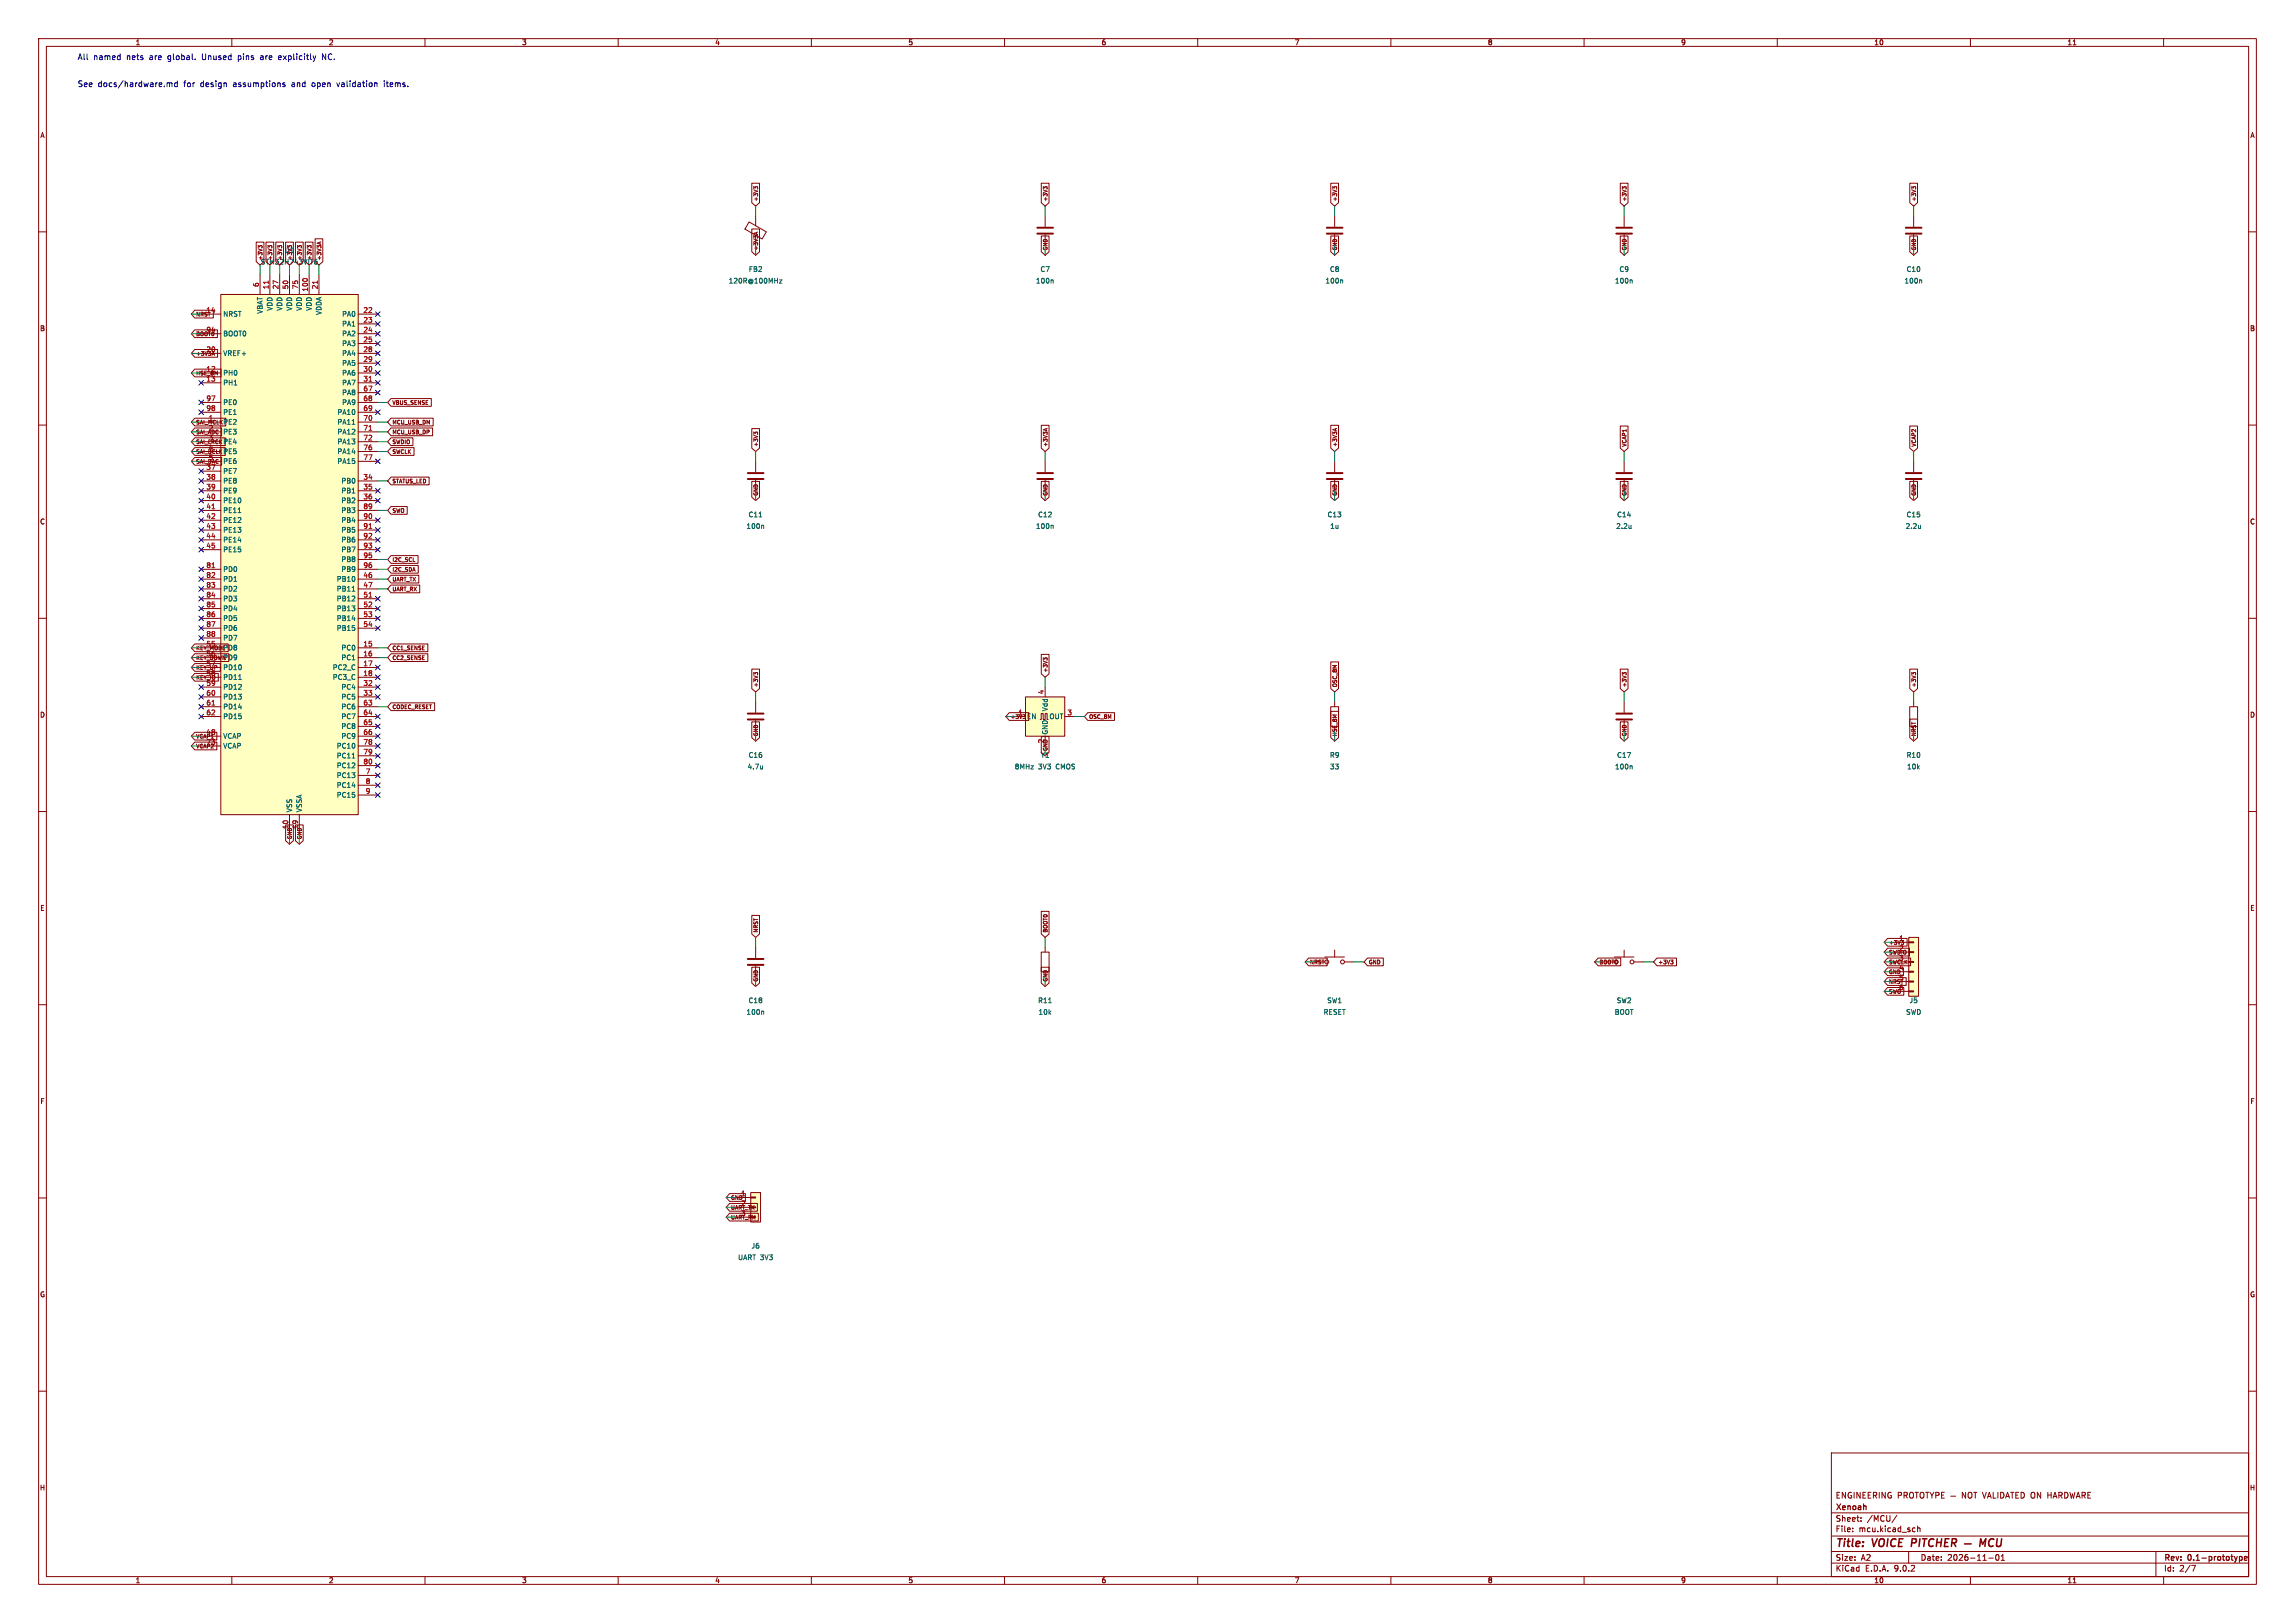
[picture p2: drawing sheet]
<svg xmlns="http://www.w3.org/2000/svg" width="594mm" height="420mm" viewBox="0 0 594 420" stroke-linecap="round" stroke-linejoin="round" font-family="sans-serif">
<defs><g id="words">
<g font-size="2.8" fill="#840000">
<text x="475" y="400.9">Title:</text>
<text x="484.7" y="400.9">VOICE</text>
<text x="495.6" y="400.9">PITCHER</text>
</g>
<g font-size="2.1" fill="#0000c2">
<text x="20" y="15.7">All</text>
<text x="24.2" y="15.7">named</text>
<text x="32.8" y="15.7">nets</text>
<text x="38.8" y="15.7">are</text>
<text x="43.7" y="15.7">global.</text>
<text x="52.7" y="15.7">Unused</text>
<text x="62.2" y="15.7">pins</text>
<text x="68.1" y="15.7">are</text>
<text x="73" y="15.7">explicitly</text>
<text x="84.4" y="15.7">NC.</text>
<text x="20" y="22.7">See</text>
<text x="25.3" y="22.7">docs/hardware.md</text>
<text x="47.6" y="22.7">for</text>
<text x="52" y="22.7">design</text>
<text x="60.6" y="22.7">assumptions</text>
<text x="75.9" y="22.7">and</text>
<text x="81.3" y="22.7">open</text>
<text x="88" y="22.7">validation</text>
<text x="100.3" y="22.7">items.</text>
</g>
<g font-size="2.1" fill="#840000">
<text x="475" y="394">Sheet:</text>
<text x="475" y="391.2">Xenoah</text>
<text x="483.2" y="394">/MCU/</text>
<text x="475" y="396.7">File:</text>
<text x="481.1" y="396.7">mcu.kicad_sch</text>
<text x="475" y="406.9">KiCad</text>
<text x="475" y="404.1">Size:</text>
<text x="481.7" y="404.1">A2</text>
<text x="482.7" y="406.9">E.D.A.</text>
<text x="490.3" y="406.9">9.0.2</text>
<text x="497" y="404.1">Date:</text>
<text x="504" y="404.1">2026-11-01</text>
<text x="560" y="404.3">Rev:</text>
<text x="560" y="406.9">Id:</text>
<text x="564.1" y="406.9">2/7</text>
<text x="566.4" y="404.3">0.1-prototype</text>
</g>
<g font-size="1.8" fill="#840000">
<text x="35" y="11.9">1</text>
<text x="85" y="11.9">2</text>
<text x="135" y="11.9">3</text>
<text x="185" y="11.9">4</text>
<text x="235" y="11.9">5</text>
<text x="285" y="11.9">6</text>
<text x="335" y="11.9">7</text>
<text x="385" y="11.9">8</text>
<text x="435" y="11.9">9</text>
<text x="485" y="11.9">10</text>
<text x="535" y="11.9">11</text>
<text x="10.3" y="35.9">A</text>
<text x="582.3" y="35.9">A</text>
<text x="73.6" y="65.6">U1</text>
<text x="53.3" y="81">14</text>
<text x="10.3" y="85.9">B</text>
<text x="53.3" y="86.1">94</text>
<text x="582.3" y="85.9">B</text>
<text x="53.3" y="91.2">20</text>
<text x="53.3" y="96.3">12</text>
<text x="53.3" y="98.8">13</text>
<text x="53.9" y="109">1</text>
<text x="53.9" y="111.5">2</text>
<text x="53.9" y="114">3</text>
<text x="53.9" y="116.6">4</text>
<text x="53.9" y="119.1">5</text>
<text x="53.3" y="121.7">37</text>
<text x="10.3" y="135.9">C</text>
<text x="582.3" y="135.9">C</text>
<text x="53.3" y="167.4">55</text>
<text x="53.3" y="169.9">56</text>
<text x="53.3" y="172.5">57</text>
<text x="57.7" y="168.5">PD8</text>
<text x="57.7" y="171">PD9</text>
<text x="53.3" y="175">58</text>
<text x="53.3" y="177.5">59</text>
<text x="10.3" y="185.9">D</text>
<text x="263.5" y="185.2">1</text>
<text x="582.3" y="185.9">D</text>
<text x="53.3" y="190.2">48</text>
<text x="265.7" y="186.3">EN</text>
<text x="53.3" y="192.8">73</text>
<text x="270.3" y="192.5" transform="rotate(-90 270.3 192.5)">2</text>
<text x="74.7" y="214.7" transform="rotate(-90 74.7 214.7)">10</text>
<text x="77.2" y="214.7" transform="rotate(-90 77.2 214.7)">19</text>
<text x="10.3" y="235.9">E</text>
<text x="582.3" y="235.9">E</text>
<text x="491.4" y="243.6">1</text>
<text x="491.4" y="246.1">2</text>
<text x="491.4" y="248.7">3</text>
<text x="491.4" y="251.2">4</text>
<text x="491.4" y="253.7">5</text>
<text x="491.4" y="256.3">6</text>
<text x="10.3" y="285.9">F</text>
<text x="582.3" y="285.9">F</text>
<text x="191.7" y="309.6">1</text>
<text x="191.7" y="312.2">2</text>
<text x="191.7" y="314.7">3</text>
<text x="10.3" y="335.9">G</text>
<text x="582.3" y="335.9">G</text>
<text x="10.2" y="385.9">H</text>
<text x="582.2" y="385.9">H</text>
<text x="35" y="409.9">1</text>
<text x="85" y="409.9">2</text>
<text x="135" y="409.9">3</text>
<text x="185" y="409.9">4</text>
<text x="235" y="409.9">5</text>
<text x="285" y="409.9">6</text>
<text x="335" y="409.9">7</text>
<text x="385" y="409.9">8</text>
<text x="435" y="409.9">9</text>
<text x="485" y="409.9">10</text>
<text x="535" y="409.9">11</text>
</g>
<g font-size="1.8" fill="#006464">
<text x="67.4" y="68.6">STM32H743VIT6</text>
<text x="193.7" y="70.6">FB2</text>
<text x="269.2" y="70.6">C7</text>
<text x="344.1" y="70.6">C8</text>
<text x="419" y="70.6">C9</text>
<text x="493.4" y="70.6">C10</text>
<text x="188.5" y="73.6">120R@100MHz</text>
<text x="268" y="73.6">100n</text>
<text x="342.9" y="73.6">100n</text>
<text x="417.9" y="73.6">100n</text>
<text x="492.8" y="73.6">100n</text>
<text x="57.7" y="82.1">NRST</text>
<text x="68.2" y="81.3" transform="rotate(-90 68.2 81.3)">VBAT</text>
<text x="70.7" y="80.5" transform="rotate(-90 70.7 80.5)">VDD</text>
<text x="73.3" y="80.5" transform="rotate(-90 73.3 80.5)">VDD</text>
<text x="75.8" y="80.5" transform="rotate(-90 75.8 80.5)">VDD</text>
<text x="78.3" y="80.5" transform="rotate(-90 78.3 80.5)">VDD</text>
<text x="80.9" y="80.5" transform="rotate(-90 80.9 80.5)">VDD</text>
<text x="83.4" y="81.6" transform="rotate(-90 83.4 81.6)">VDDA</text>
<text x="88.4" y="82.1">PA0</text>
<text x="57.7" y="87.2">BOOT0</text>
<text x="88.4" y="84.7">PA1</text>
<text x="88.4" y="87.2">PA2</text>
<text x="88.4" y="89.8">PA3</text>
<text x="57.7" y="92.3">VREF+</text>
<text x="88.4" y="92.3">PA4</text>
<text x="88.4" y="94.8">PA5</text>
<text x="57.7" y="97.4">PH0</text>
<text x="57.7" y="99.9">PH1</text>
<text x="88.4" y="97.4">PA6</text>
<text x="88.4" y="99.9">PA7</text>
<text x="57.7" y="105">PE0</text>
<text x="57.7" y="107.5">PE1</text>
<text x="87.2" y="107.5">PA10</text>
<text x="88.4" y="102.5">PA8</text>
<text x="88.4" y="105">PA9</text>
<text x="57.7" y="110.1">PE2</text>
<text x="57.7" y="112.6">PE3</text>
<text x="87.2" y="110.1">PA11</text>
<text x="87.2" y="112.6">PA12</text>
<text x="57.7" y="115.2">PE4</text>
<text x="57.7" y="117.7">PE5</text>
<text x="87.2" y="115.2">PA13</text>
<text x="87.2" y="117.7">PA14</text>
<text x="57.7" y="120.2">PE6</text>
<text x="57.7" y="122.8">PE7</text>
<text x="57.7" y="125.3">PE8</text>
<text x="87.2" y="120.2">PA15</text>
<text x="88.2" y="125.3">PB0</text>
<text x="57.7" y="127.9">PE9</text>
<text x="57.7" y="130.4">PE10</text>
<text x="88.2" y="127.9">PB1</text>
<text x="88.2" y="130.4">PB2</text>
<text x="57.7" y="132.9">PE11</text>
<text x="57.7" y="135.5">PE12</text>
<text x="88.2" y="132.9">PB3</text>
<text x="88.2" y="135.5">PB4</text>
<text x="193.1" y="137.1">100n</text>
<text x="193.6" y="134.1">C11</text>
<text x="268" y="137.1">100n</text>
<text x="268.6" y="134.1">C12</text>
<text x="343.5" y="134.1">C13</text>
<text x="344.2" y="137.1">1u</text>
<text x="418.2" y="137.1">2.2u</text>
<text x="418.4" y="134.1">C14</text>
<text x="493.1" y="137.1">2.2u</text>
<text x="493.4" y="134.1">C15</text>
<text x="57.7" y="138">PE13</text>
<text x="57.7" y="140.6">PE14</text>
<text x="57.7" y="143.1">PE15</text>
<text x="88.2" y="138">PB5</text>
<text x="88.2" y="140.6">PB6</text>
<text x="88.2" y="143.1">PB7</text>
<text x="57.7" y="148.2">PD0</text>
<text x="88.2" y="145.6">PB8</text>
<text x="88.2" y="148.2">PB9</text>
<text x="57.7" y="150.7">PD1</text>
<text x="57.7" y="153.3">PD2</text>
<text x="57.7" y="155.8">PD3</text>
<text x="87" y="150.7">PB10</text>
<text x="87" y="153.3">PB11</text>
<text x="87" y="155.8">PB12</text>
<text x="57.7" y="158.3">PD4</text>
<text x="57.7" y="160.9">PD5</text>
<text x="87" y="158.3">PB13</text>
<text x="87" y="160.9">PB14</text>
<text x="57.7" y="163.4">PD6</text>
<text x="57.7" y="166">PD7</text>
<text x="87" y="163.4">PB15</text>
<text x="57.7" y="173.6">PD10</text>
<text x="86" y="173.6">PC2_C</text>
<text x="88.2" y="168.5">PC0</text>
<text x="88.2" y="171">PC1</text>
<text x="57.7" y="176.1">PD11</text>
<text x="57.7" y="178.7">PD12</text>
<text x="86" y="176.1">PC3_C</text>
<text x="88.2" y="178.7">PC4</text>
<text x="57.7" y="181.2">PD13</text>
<text x="57.7" y="183.7">PD14</text>
<text x="88.2" y="181.2">PC5</text>
<text x="88.2" y="183.7">PC6</text>
<text x="271.4" y="184.2" transform="rotate(-90 271.4 184.2)">Vdd</text>
<text x="57.7" y="186.3">PD15</text>
<text x="57.7" y="191.4">VCAP</text>
<text x="88.2" y="186.3">PC7</text>
<text x="88.2" y="188.8">PC8</text>
<text x="88.2" y="191.4">PC9</text>
<text x="271.4" y="190.2" transform="rotate(-90 271.4 190.2)">GND</text>
<text x="271.5" y="186.3">OUT</text>
<text x="57.7" y="193.9">VCAP</text>
<text x="87" y="193.9">PC10</text>
<text x="87" y="196.4">PC11</text>
<text x="193.6" y="196.3">C16</text>
<text x="269.3" y="196.3">Y1</text>
<text x="344.1" y="196.3">R9</text>
<text x="418.4" y="196.3">C17</text>
<text x="493.4" y="196.3">R10</text>
<text x="87" y="199">PC12</text>
<text x="87" y="201.5">PC13</text>
<text x="193.4" y="199.3">4.7u</text>
<text x="262.5" y="199.3">8MHz</text>
<text x="268.7" y="199.3">3V3</text>
<text x="273.4" y="199.3">CMOS</text>
<text x="344.1" y="199.3">33</text>
<text x="417.9" y="199.3">100n</text>
<text x="493.5" y="199.3">10k</text>
<text x="87" y="204.1">PC14</text>
<text x="87" y="206.6">PC15</text>
<text x="75.8" y="210.3" transform="rotate(-90 75.8 210.3)">VSS</text>
<text x="78.3" y="210.3" transform="rotate(-90 78.3 210.3)">VSSA</text>
<text x="193.1" y="262.8">100n</text>
<text x="193.6" y="259.8">C18</text>
<text x="268.6" y="259.8">R11</text>
<text x="268.7" y="262.8">10k</text>
<text x="342.5" y="262.8">RESET</text>
<text x="343.4" y="259.8">SW1</text>
<text x="417.8" y="262.8">BOOT</text>
<text x="418.3" y="259.8">SW2</text>
<text x="493.2" y="262.8">SWD</text>
<text x="494.1" y="259.8">J5</text>
<text x="194.4" y="323.3">J6</text>
<text x="190.9" y="326.3">UART 3V3</text>
</g>
<g font-size="1.8" fill="#a90000">
<text x="67.1" y="74.4" transform="rotate(-90 67.1 74.4)">6</text>
<text x="69.6" y="75" transform="rotate(-90 69.6 75)">11</text>
<text x="72.1" y="75" transform="rotate(-90 72.1 75)">27</text>
<text x="74.7" y="75" transform="rotate(-90 74.7 75)">50</text>
<text x="77.2" y="75" transform="rotate(-90 77.2 75)">75</text>
<text x="79.8" y="75.6" transform="rotate(-90 79.8 75.6)">100</text>
<text x="82.3" y="75" transform="rotate(-90 82.3 75)">21</text>
<text x="93.9" y="81">22</text>
<text x="93.9" y="83.6">23</text>
<text x="93.9" y="86.1">24</text>
<text x="93.9" y="88.6">25</text>
<text x="93.9" y="91.2">28</text>
<text x="93.9" y="93.7">29</text>
<text x="93.9" y="96.3">30</text>
<text x="93.9" y="98.8">31</text>
<text x="93.9" y="101.3">67</text>
<text x="53.3" y="103.9">97</text>
<text x="53.3" y="106.4">98</text>
<text x="93.9" y="103.9">68</text>
<text x="93.9" y="106.4">69</text>
<text x="93.9" y="109">70</text>
<text x="93.9" y="111.5">71</text>
<text x="93.9" y="114">72</text>
<text x="93.9" y="116.6">76</text>
<text x="93.9" y="119.1">77</text>
<text x="53.3" y="124.2">38</text>
<text x="93.9" y="124.2">34</text>
<text x="53.3" y="126.7">39</text>
<text x="53.3" y="129.3">40</text>
<text x="53.3" y="131.8">41</text>
<text x="93.9" y="126.7">35</text>
<text x="93.9" y="129.3">36</text>
<text x="93.9" y="131.8">89</text>
<text x="53.3" y="134.4">42</text>
<text x="53.3" y="136.9">43</text>
<text x="93.9" y="134.4">90</text>
<text x="93.9" y="136.9">91</text>
<text x="53.3" y="139.4">44</text>
<text x="53.3" y="142">45</text>
<text x="93.9" y="139.4">92</text>
<text x="93.9" y="142">93</text>
<text x="53.3" y="147.1">81</text>
<text x="53.3" y="149.6">82</text>
<text x="93.9" y="144.5">95</text>
<text x="93.9" y="147.1">96</text>
<text x="93.9" y="149.6">46</text>
<text x="53.3" y="152.1">83</text>
<text x="53.3" y="154.7">84</text>
<text x="93.9" y="152.1">47</text>
<text x="93.9" y="154.7">51</text>
<text x="53.3" y="157.2">85</text>
<text x="53.3" y="159.8">86</text>
<text x="93.9" y="157.2">52</text>
<text x="93.9" y="159.8">53</text>
<text x="53.3" y="162.3">87</text>
<text x="53.3" y="164.8">88</text>
<text x="93.9" y="162.3">54</text>
<text x="93.9" y="167.4">15</text>
<text x="93.9" y="169.9">16</text>
<text x="93.9" y="172.5">17</text>
<text x="93.9" y="175">18</text>
<text x="93.9" y="177.5">32</text>
<text x="270.3" y="179.8" transform="rotate(-90 270.3 179.8)">4</text>
<text x="53.3" y="180.1">60</text>
<text x="53.3" y="182.6">61</text>
<text x="53.3" y="185.2">62</text>
<text x="93.9" y="180.1">33</text>
<text x="93.9" y="182.6">63</text>
<text x="93.9" y="185.2">64</text>
<text x="276.2" y="185.2">3</text>
<text x="93.9" y="187.7">65</text>
<text x="93.9" y="190.2">66</text>
<text x="93.9" y="192.8">78</text>
<text x="93.9" y="195.3">79</text>
<text x="93.9" y="197.9">80</text>
<text x="94.5" y="200.4">7</text>
<text x="94.5" y="202.9">8</text>
<text x="94.5" y="205.5">9</text>
</g>
<g font-size="1.4" fill="#840000">
<text x="196.4" y="52.2" transform="rotate(-90 196.4 52.2)">+3V3</text>
<text x="271.3" y="52.2" transform="rotate(-90 271.3 52.2)">+3V3</text>
<text x="346.2" y="52.2" transform="rotate(-90 346.2 52.2)">+3V3</text>
<text x="421.2" y="52.2" transform="rotate(-90 421.2 52.2)">+3V3</text>
<text x="496.1" y="52.2" transform="rotate(-90 496.1 52.2)">+3V3</text>
<text x="196.4" y="64.9" transform="rotate(-90 196.4 64.9)">+3V3A</text>
<text x="271.3" y="64.9" transform="rotate(-90 271.3 64.9)">GND</text>
<text x="346.2" y="64.9" transform="rotate(-90 346.2 64.9)">GND</text>
<text x="421.2" y="64.9" transform="rotate(-90 421.2 64.9)">GND</text>
<text x="496.1" y="64.9" transform="rotate(-90 496.1 64.9)">GND</text>
<text x="68.1" y="67.5" transform="rotate(-90 68.1 67.5)">+3V3</text>
<text x="70.6" y="67.5" transform="rotate(-90 70.6 67.5)">+3V3</text>
<text x="73.2" y="67.5" transform="rotate(-90 73.2 67.5)">+3V3</text>
<text x="75.7" y="67.5" transform="rotate(-90 75.7 67.5)">+3V3</text>
<text x="78.3" y="67.5" transform="rotate(-90 78.3 67.5)">+3V3</text>
<text x="80.8" y="67.5" transform="rotate(-90 80.8 67.5)">+3V3</text>
<text x="83.3" y="67.5" transform="rotate(-90 83.3 67.5)">+3V3A</text>
<text x="50.7" y="82.1">NRST</text>
<text x="50.7" y="87.2">BOOT0</text>
<text x="50.7" y="92.2">+3V3A</text>
<text x="50.7" y="97.3">HSE_8M</text>
<text x="101.5" y="104.9">VBUS_SENSE</text>
<text x="50.7" y="112.6">SAI_ADC</text>
<text x="50.7" y="110">SAI_MCLK</text>
<text x="101.5" y="112.6">MCU_USB_DP</text>
<text x="101.5" y="110">MCU_USB_DM</text>
<text x="50.7" y="117.6">SAI_BCLK</text>
<text x="50.7" y="115.1">SAI_LRCK</text>
<text x="101.5" y="117.6">SWCLK</text>
<text x="101.5" y="115.1">SWDIO</text>
<text x="196.4" y="115.7" transform="rotate(-90 196.4 115.7)">+3V3</text>
<text x="271.3" y="115.7" transform="rotate(-90 271.3 115.7)">+3V3A</text>
<text x="346.2" y="115.7" transform="rotate(-90 346.2 115.7)">+3V3A</text>
<text x="421.2" y="115.7" transform="rotate(-90 421.2 115.7)">VCAP1</text>
<text x="496.1" y="115.7" transform="rotate(-90 496.1 115.7)">VCAP2</text>
<text x="50.7" y="120.2">SAI_DAC</text>
<text x="101.5" y="125.3">STATUS_LED</text>
<text x="196.4" y="128.4" transform="rotate(-90 196.4 128.4)">GND</text>
<text x="271.3" y="128.4" transform="rotate(-90 271.3 128.4)">GND</text>
<text x="346.2" y="128.4" transform="rotate(-90 346.2 128.4)">GND</text>
<text x="421.2" y="128.4" transform="rotate(-90 421.2 128.4)">GND</text>
<text x="496.1" y="128.4" transform="rotate(-90 496.1 128.4)">GND</text>
<text x="101.5" y="132.9">SWO</text>
<text x="101.5" y="145.6">I2C_SCL</text>
<text x="101.5" y="148.1">I2C_SDA</text>
<text x="101.5" y="150.7">UART_TX</text>
<text x="101.5" y="153.2">UART_RX</text>
<text x="50.7" y="173.5">KEY_UP</text>
<text x="50.7" y="171">KEY_DOWN</text>
<text x="50.7" y="168.4">KEY_MODE</text>
<text x="101.5" y="168.4">CC1_SENSE</text>
<text x="101.5" y="171">CC2_SENSE</text>
<text x="50.7" y="176.1">KEY_IO</text>
<text x="196.4" y="177.9" transform="rotate(-90 196.4 177.9)">+3V3</text>
<text x="271.3" y="174.1" transform="rotate(-90 271.3 174.1)">+3V3</text>
<text x="346.2" y="177.9" transform="rotate(-90 346.2 177.9)">OSC_8M</text>
<text x="421.2" y="177.9" transform="rotate(-90 421.2 177.9)">+3V3</text>
<text x="496.1" y="177.9" transform="rotate(-90 496.1 177.9)">+3V3</text>
<text x="101.5" y="183.7">CODEC_RESET</text>
<text x="50.7" y="191.3">VCAP1</text>
<text x="196.4" y="190.6" transform="rotate(-90 196.4 190.6)">GND</text>
<text x="261.5" y="186.2">+3V3</text>
<text x="281.8" y="186.2">OSC_8M</text>
<text x="346.2" y="190.6" transform="rotate(-90 346.2 190.6)">HSE_8M</text>
<text x="421.2" y="190.6" transform="rotate(-90 421.2 190.6)">GND</text>
<text x="496.1" y="190.6" transform="rotate(-90 496.1 190.6)">NRST</text>
<text x="50.7" y="193.8">VCAP2</text>
<text x="271.3" y="194.5" transform="rotate(-90 271.3 194.5)">GND</text>
<text x="75.7" y="217.3" transform="rotate(-90 75.7 217.3)">GND</text>
<text x="78.3" y="217.3" transform="rotate(-90 78.3 217.3)">GND</text>
<text x="196.4" y="241.4" transform="rotate(-90 196.4 241.4)">NRST</text>
<text x="271.3" y="241.4" transform="rotate(-90 271.3 241.4)">BOOT0</text>
<text x="488.8" y="244.6">+3V3</text>
<text x="338.9" y="249.7">NRST</text>
<text x="354.2" y="249.7">GND</text>
<text x="413.9" y="249.7">BOOT0</text>
<text x="429.1" y="249.7">+3V3</text>
<text x="488.8" y="249.7">SWCLK</text>
<text x="488.8" y="247.2">SWDIO</text>
<text x="196.4" y="254.1" transform="rotate(-90 196.4 254.1)">GND</text>
<text x="271.3" y="254.1" transform="rotate(-90 271.3 254.1)">GND</text>
<text x="488.8" y="252.3">GND</text>
<text x="488.8" y="257.3">SWO</text>
<text x="488.8" y="254.8">NRST</text>
<text x="189.1" y="310.7">GND</text>
<text x="189.1" y="315.8">UART_RX</text>
<text x="189.1" y="313.2">UART_TX</text>
</g>
</g></defs>
<g fill="none" stroke="#840000" stroke-width=".26">
<path d="M10 10h574v400h-574zM12 12h570v396h-570zM60 10v2M110 10v2M160 10v2M210 10v2M260 10v2M310 10v2M360 10v2M410 10v2M460 10v2M510 10v2"/>
<path d="M536.6 11.6h.7M560 10v2M10 60h2M582 60h2M10 110h2M582 110h2M10 160h2M582 160h2M420.4 181.6v2.8M420.4 186.4v2.8M10 210h2M582 210h2"/>
<path d="M195.6 245.1v2.8M195.6 249.9v2.8M340.4 248.9h2.5M342.9 247.7h5.1M345.4 245.9v1.8M348 248.9h2.5M10 260h2M582 260h2M10 310h2M582 310h2M10 360h2M474 376h108v32h-108z"/>
<path d="M582 360h2M474 397.5h108M474 391.5h108M475.5 386.9h.5M476.2 386.2h-.7v1.5h.7M477.7 386.2v1.5l-.9-1.5v1.5M479.2 386.2a.68 .68 0 0 0-.9 .7 .68 .68 0 0 0 .9 .6v-.5h-.2M479.5 396.2v.2M479.5 395.4v.2M479.9 386.2v1.5M481.5 386.2v1.5l-.9-1.5v1.5M481.7 393.5v.2"/>
<path d="M481.7 392.7v.2M482.2 386.9h.5M482.9 386.2h-.7v1.5h.7M483.5 386.9h.5M484.2 386.2h-.7v1.5h.7M484.9 387l.7-.1 .1-.6-.8-.1v1.5M485.2 387l.5 .7M486.4 386.2v1.5M488 386.2v1.5l-.9-1.5v1.5M489.5 386.2a.68 .68 0 0 0-.9 .7 .68 .68 0 0 0 .9 .6v-.5h-.3M491 392.1l-1.3 1.9M491.3 387l.7-.1 .1-.6-.8-.1v1.5"/>
<path d="M492.8 387l.7-.1 .1-.6-.8-.1v1.5M493.2 387l.5 .7M494.3 386.4l.3-.2a.5 .5 0 0 1 .6 .5v.5a.5 .5 0 0 1-.5 .5 .5 .5 0 0 1-.5-.5zM495.2 395.4h.5M495.7 386.2h.8M495.7 396.3l-.5 .1M496.1 386.2v1.5M496.3 395.5l.6-.1 .1 1M496.3 394.9v1.5M497 386.4l.3-.2a.5 .5 0 0 1 .7 .5v.5a.5 .5 0 0 1-.5 .5 .5 .5 0 0 1-.5-.5zM498.4 386.2h.8M498.8 386.2v1.5"/>
<path d="M499.5 386.2l.5 .8M500 387v.7M500.5 386.2l-.5 .8M501 387l.7-.1 .1-.6-.8-.1v1.5M502.5 386.9h.5M503.2 386.2h-.7v1.5h.7M504.9 387.2h1.3M508.7 386.2v1.5l-.8-1.5v1.5M509.6 386.2h.1a.5 .5 0 0 1 .7 .5v.5a.5 .5 0 0 1-.5 .5 .5 .5 0 0 1-.5-.5zM510.8 386.2h.9M511.2 386.2v1.5M513.1 386.2l.5 1.5 .5-1.5"/>
<path d="M514.4 387.7l.5-1.5 .5 1.5M514.5 387.2h.7M515.9 386.2v1.5h.7M517.1 386.2v1.5M517.8 386.2a.76 .76 0 0 1 .9 .7 .76 .76 0 0 1-.9 .8zM519.1 387.7l.5-1.5 .5 1.5M519.2 387.2h.8M520.4 386.2h.8M520.8 386.2v1.5M521.7 386.9h.5M522.5 386.2h-.8v1.5h.8M523.1 386.2a.76 .76 0 0 1 .9 .7 .76 .76 0 0 1-.9 .8z"/>
<path d="M525.9 386.2h.1a.5 .5 0 0 1 .7 .5v.5a.5 .5 0 0 1-.5 .5 .5 .5 0 0 1-.5-.5zM528.2 386.2v1.5l-.9-1.5v1.5M530 386.9h.9M530 386.2v1.5M530.9 386.2v1.5M531.4 387.7l.5-1.5 .5 1.5M531.5 387.2h.7M532.9 387l.7-.1 .1-.6-.8-.1v1.5M533.2 387l.5 .7M534.4 386.2a.76 .76 0 0 1 .9 .7 .76 .76 0 0 1-.9 .8zM535.7 386.2l.4 1.5 .3-1.1 .3 1.1 .3-1.5M537.4 387.7l.5-1.5 .5 1.5"/>
<path d="M537.5 387.2h.7M538.9 387l.7-.1 .1-.6-.8-.1v1.5M539.2 387l.5 .7M540.4 386.9h.5M541.1 386.2h-.7v1.5h.7M60 408v2M110 408v2M160 408v2M210 408v2M260 408v2M310 408v2M360 408v2"/>
<path d="M410 408v2M460 408v2M474 404.5h108M474 401.5h108M494 401.5v3M510 408v2M514.7 403.2h1.2M516.7 402.4l.2-.1a.8 .8 0 0 1 .5 .7 .8 .8 0 0 1-.5 .8l-.4-.6zM518 403.8h.8M518 402.7l.4-.4v1.5M536.6 409.6h.7M558 401.5v6.5"/>
<path d="M560 408v2M568.2 405.1l-.6 1.5"/>
<circle cx="343.4" cy="248.9" r=".51"/>
<circle cx="347.5" cy="248.9" r=".51"/>
</g>
<path d="M580.3 402.9v.7M580.9 403.3l.7-.2v-.3h-.5l-.2 .2 .1 .7h.6" fill="none" stroke="#840000" stroke-width=".3"/>
<path d="M494.9 398.2l-.2 2M508.5 399.5h1.7M516.1 398.4a.96 .96 0 0 0-1.4 .5 .96 .96 0 0 0 .7 1.3l.5-.2M516.9 398.2l-.2 1.6 .4 .4 .5-.1 .3-.3 .2-1.6M512.4 400.2l.2-2 .5 1.4 .9-1.4-.3 2" fill="none" stroke="#840000" stroke-width=".4"/>
<path d="M418.3 184.7h4.1M418.3 186.2h4.1M193.5 248.2h4.1M193.5 249.7h4.1" fill="none" stroke="#840000" stroke-width=".51"/>
<path d="M422.3 198.2l.2 .1v.7M197.5 261.7l.2 .1v.7" fill="none" stroke="#006464" stroke-width=".26"/>
<path d="M57.1 76.2h35.6v134.6h-35.6z" fill="#ffffc2"/>
<g fill="none" stroke="#840000" stroke-width=".26">
<path d="M495.3 55.9v2.8M57.1 76.2h35.6v134.6h-35.6zM67.3 71.1v5.1M69.8 71.1v5.1M72.4 71.1v5.1M74.9 71.1v5.1M77.5 71.1v5.1M80 71.1v5.1M82.5 71.1v5.1M495.3 60.7v2.8M52.1 81.3h5M52.1 86.4h5"/>
<path d="M52.1 91.4h5M52.1 96.5h5M52.1 99.1h5M92.7 81.3h5.1M92.7 86.4h5.1M92.7 91.4h5.1M92.7 96.5h5.1M92.7 99.1h5.1M92.7 83.8h5.1M92.7 88.9h5.1M92.7 94h5.1M52.1 104.1h5"/>
<path d="M52.1 106.7h5M52.1 109.2h5M52.1 111.8h5M52.1 114.3h5M52.1 116.8h5M52.1 119.4h5M92.7 104.1h5.1M92.7 106.7h5.1M92.7 109.2h5.1M92.7 111.8h5.1M92.7 114.3h5.1M92.7 116.8h5.1"/>
<path d="M92.7 119.4h5.1M92.7 101.6h5.1M52.1 121.9h5M52.1 124.5h5M52.1 127h5M52.1 129.5h5M52.1 132.1h5M52.1 134.6h5M52.1 137.2h5M52.1 139.7h5M92.7 124.5h5.1M92.7 127h5.1"/>
<path d="M92.7 129.5h5.1M92.7 132.1h5.1M92.7 134.6h5.1M92.7 137.2h5.1M92.7 139.7h5.1M52.1 142.2h5M52.1 147.3h5M52.1 149.9h5M52.1 152.4h5M52.1 154.9h5M52.1 157.5h5M92.7 142.2h5.1"/>
<path d="M92.7 147.3h5.1M92.7 149.9h5.1M92.7 152.4h5.1M92.7 154.9h5.1M92.7 157.5h5.1M92.7 144.8h5.1M52.1 160h5M52.1 162.6h5M52.1 165.1h5M52.1 167.6h5M52.1 170.2h5M52.1 172.7h5"/>
<path d="M52.1 175.3h5M52.1 177.8h5M92.7 160h5.1M92.7 162.6h5.1M92.7 167.6h5.1M92.7 170.2h5.1M92.7 172.7h5.1M92.7 175.3h5.1M92.7 177.8h5.1M52.1 180.3h5M52.1 182.9h5M52.1 185.4h5"/>
<path d="M52.1 190.5h5M52.1 193h5M92.7 180.3h5.1M92.7 182.9h5.1M92.7 185.4h5.1M92.7 190.5h5.1M92.7 193h5.1M92.7 188h5.1M92.7 195.6h5.1M92.7 198.1h5.1M74.9 210.8v5.1M77.5 210.8v5.1"/>
<path d="M92.7 200.7h5.1M92.7 203.2h5.1M92.7 205.7h5.1"/>
</g>
<path d="M81.9 67.6h-.4M82 67.1l-.4 .1M82.1 67.8l-.1 .5h-.5M497.2 72.4l.2 .2v.7M91.1 109.8h.8M61.6 132.7h.8M91.1 153h.8M61.7 175.8h.8M91.1 196.2h.8" fill="none" stroke="#006464" stroke-width=".26"/>
<path d="M69.4 72.7v.7M82.1 72.7v.7M95.5 98.6h.7M95.5 111.3h.7M54.9 131.7h.7M95.5 136.7h.7M54.9 146.9h.7M95.5 154.5h.7M54.9 182.5h.7" fill="none" stroke="#a90000" stroke-width=".26"/>
<path d="M493.3 58.9h4M493.3 60.5h4" fill="none" stroke="#840000" stroke-width=".51"/>
<path d="M265.4 180.3h10.2v10.2h-10.2z" fill="#ffffc2"/>
<g fill="none" stroke="#840000" stroke-width=".26">
<path d="M193.9 57.4l4.4 2.6-1 1.8-4.5-2.5zM195.6 55.9v2.5M420.4 55.9v2.8M195.6 61v2.5M420.4 60.7v2.8M195.6 119.4v2.8M345.4 119.4v2.8M195.6 124.2v2.8M345.4 124.2v2.8M270.5 177.8v2.5M262.9 185.4h2.5M265.4 180.3h10.2v10.2h-10.2z"/>
<path d="M269.2 186.2h.3v-1.5h.5v1.5h.5v-1.5h.5v1.5h.3M270.5 190.5v2.5M275.6 185.4h2.5M344.4 182.9h2.1v5.1h-2.1zM345.4 181.6v1.3M494.3 182.9h2v5.1h-2zM495.3 181.6v1.3"/>
</g>
<path d="M201.7 72.4h.7l-.7 .9h.7M422.3 72.4l.2 .2v.7M196.5 133.8h.7M197.5 135.9l.2 .2v.7" fill="none" stroke="#006464" stroke-width=".26"/>
<path d="M418.3 58.9h4.1M418.3 60.5h4.1M193.5 122.4h4.1M193.5 124h4.1M343.4 122.4h4.1M343.4 124h4.1" fill="none" stroke="#840000" stroke-width=".51"/>
<path d="M494 242.6h2.6v15.2h-2.6z" fill="#ffffc2"/>
<g fill="none" stroke="#840000" stroke-width=".26">
<path d="M270.5 55.9v2.8M345.4 55.9v2.8M270.5 60.7v2.8M345.4 60.7v2.8M270.5 119.4v2.8M420.4 119.4v2.8M495.3 119.4v2.8M270.5 124.2v2.8M420.4 124.2v2.8M495.3 124.2v2.8M195.6 181.6v2.8M195.6 186.4v2.8"/>
<path d="M490.2 243.8h3.8M490.2 246.4h3.8M490.2 248.9h3.8M490.2 251.5h3.8M490.2 254h3.8M490.2 256.5h3.8M494 242.6h2.6v15.2h-2.6zM494 243.7h1.3v.3h-1.3zM494 246.3h1.3v.2h-1.3zM494 248.8h1.3v.2h-1.3zM494 251.3h1.3v.3h-1.3zM494 253.9h1.3v.2h-1.3z"/>
<path d="M494 256.4h1.3v.3h-1.3z"/>
</g>
<path d="M268.5 58.9h4M343.4 58.9h4.1M268.5 60.5h4M343.4 60.5h4.1M268.5 122.4h4M268.5 124h4M418.3 122.4h4.1M418.3 124h4.1M493.3 122.4h4M493.3 124h4M193.5 184.7h4.1M193.5 186.2h4.1" fill="none" stroke="#840000" stroke-width=".51"/>
<path d="M272.4 72.4l.2 .2v.7M347.3 72.4l.2 .2v.7M272.4 135.9l.2 .2v.7M422.2 135.9v.9M422.2 136.6l-.1 .1M497.1 135.9v.9M497.1 136.6l-.1 .1M197.4 198.2v.8M197.4 198.9h-.1" fill="none" stroke="#006464" stroke-width=".26"/>
<path d="M194.3 308.6h2.5v7.6h-2.5z" fill="#ffffc2"/>
<g fill="none" stroke="#840000" stroke-width=".26">
<path d="M194.6 59.3h2v5.9l-1 .8-1-.8zM194.6 47.4h2v5.1l-1 .8-1-.8zM195.5 48.6l-.4-.3v.6M195.5 48.5l.2-.2 .4 .2M269.5 47.4h2v5.1l-1 .8-1-.8zM270.4 48.6l-.4-.3v.6M270.4 48.5l.2-.2 .4 .2M344.4 47.4h2v5.1l-1 .8-1-.8zM345.3 48.6l-.3-.3v.6M345.3 48.5l.2-.2 .5 .2M419.4 47.4h2v5.1l-1 .8-1-.8zM420.3 48.5l.2-.2 .4 .2"/>
<path d="M420.3 48.6l-.4-.3v.6M494.3 47.4h2v5.1l-1 .8-1-.8zM495.2 48.5l.2-.2 .4 .2M495.2 48.6l-.4-.3v.6M66.3 62.7h2v5l-1 .9-1-.9zM67.2 63.7l.2-.2 .4 .2M67.2 63.9l-.4-.4v.7M68.8 62.7h2.1v5l-1.1 .9-1-.9zM69.8 63.7l.1-.2 .5 .2M69.8 63.9l-.4-.4v.7M71.4 62.7h2v5l-1 .9-1-.9zM72.3 63.9l-.4-.4v.7"/>
<path d="M72.3 63.7l.2-.2 .4 .2M73.9 62.7h2v5l-1 .9-1-.9zM74.8 63.7l.2-.2 .5 .2M74.8 63.9l-.3-.4v.7M76.5 62.7h2v5l-1 .9-1-.9zM77.4 63.7l.2-.2 .4 .2M77.4 63.9l-.4-.4v.7M79 62.7h2v5l-1 .9-1-.9zM79.9 63.7l.2-.2 .4 .2M79.9 63.9l-.4-.4v.7M81.5 61.8h2.1v5.9l-1.1 .9-1-.9zM82.8 62.7v.5"/>
<path d="M83.1 62.6l-1 .3M195.8 60.1v.5M196.1 60.1l-1 .3M269.5 61.1h2v4.1l-1 .8-1-.8zM344.4 61.1h2v4.1l-1 .8-1-.8zM419.4 61.1h2v4.1l-1 .8-1-.8zM494.3 61.1h2v4.1l-1 .8-1-.8zM50.4 80.3h4.8v2h-4.8l-.9-1zM50.4 95.5h6.8v2h-6.8l-.9-1zM50.4 90.4h5.9v2h-5.9l-.9-1zM50.4 85.4h5.9v2h-5.9l-.9-1zM55.2 91l.3 1"/>
<path d="M50.4 115.8h7.9v2h-7.9l-.9-1zM50.4 110.8h7v2h-7l-.9-1zM50.4 108.2h8.1v2h-8.1l-.9-1zM50.4 113.3h7.9v2h-7.9l-.9-1zM50.4 118.4h7v2h-7l-.9-1zM101.2 110.8h10.8v2h-10.8l-.9-1zM101.2 115.8h6v2h-6l-.9-1zM101.2 113.3h5.7v2h-5.7l-.9-1zM101.2 108.2h10.9v2h-10.9l-.9-1zM101.2 103.1h10.4v2h-10.4l-.9-1zM194.6 110.9h2v5.1l-1 .8-1-.8zM195.5 112.1l-.4-.3v.6"/>
<path d="M195.5 112l.2-.2 .4 .2M269.5 110.1h2v5.9l-1 .8-1-.8zM270.8 110.9v.5M271 110.9l-1 .3M344.4 110.1h2v5.9l-1 .8-1-.8zM345.7 110.9v.5M346 110.9l-1 .3M419.4 110.2h2v5.8l-1 .8-1-.8zM494.3 110.2h2v5.8l-1 .8-1-.8zM101.2 131.1h4.2v2h-4.2l-.9-1zM101.2 123.5h9.9v2h-9.9l-.9-1zM194.6 124.6h2v4.1l-1 .8-1-.8z"/>
<path d="M269.5 124.6h2v4.1l-1 .8-1-.8zM344.4 124.6h2v4.1l-1 .8-1-.8zM419.4 124.6h2v4.1l-1 .8-1-.8zM494.3 124.6h2v4.1l-1 .8-1-.8zM101.2 143.8h7v2h-7l-.9-1zM101.2 146.3h7.1v2h-7.1l-.9-1zM101.2 148.9h7.2v2h-7.2l-.9-1zM101.2 151.4h7.4v2h-7.4l-.9-1zM50.4 174.3h6.1v2h-6.1l-.9-1zM50.4 171.7h6.6v2h-6.6l-.9-1zM50.4 169.2h8.8v2h-8.8l-.9-1zM50.4 166.6h8.7v2h-8.7l-.9-1z"/>
<path d="M101.2 166.6h9.5v2h-9.5l-.9-1zM101.2 169.2h9.5v2h-9.5l-.9-1zM194.6 173.1h2v5.1l-1 .9-1-.9zM195.5 174.4l-.4-.4v.7M195.5 174.2l.2-.2 .4 .2M269.5 169.3h2v5.1l-1 .9-1-.9zM270.4 170.6l-.4-.4v.6M270.4 170.4l.2-.2 .4 .2M344.4 171.3h2v6.9l-1 .9-1-.9zM419.4 173.1h2v5.1l-1 .9-1-.9zM420.3 174.2l.2-.2 .4 .2M420.3 174.4l-.4-.4v.7"/>
<path d="M494.3 173.1h2v5.1l-1 .9-1-.9zM495.2 174.2l.2-.2 .4 .2M495.2 174.4l-.4-.4v.7M50.4 192h5.7v2h-5.7l-.9-1zM50.4 189.5h5.7v2h-5.7l-.9-1zM101.2 181.9h11.3v2h-11.3l-.9-1zM194.6 186.8h2v4.1l-1 .9-1-.9zM261.2 184.4h5.1v2h-5.1l-.9-1zM264.8 184.9h.6l-.3 .4M265.2 185.3l.1 .1M265.3 185.9h-.1M269.5 190.6h2v4.1l-1 .9-1-.9z"/>
<path d="M281.5 184.4h7v2h-7l-.8-1zM344.4 184.1h2v6.8l-1 .9-1-.9zM419.4 186.8h2v4.1l-1 .9-1-.9zM494.3 186.1h2v4.8l-1 .9-1-.9zM73.9 213.5h2v4.1l-1 .8-1-.8zM76.5 213.5h2v4.1l-1 .8-1-.8zM194.6 236.9h2v4.8l-1 .9-1-.9zM269.5 235.8h2v5.9l-1 .9-1-.9zM194.6 250.3h2v4.1l-1 .9-1-.9zM269.5 246.4h2v5.1h-2zM269.5 250.3h2v4.1l-1 .9-1-.9zM270.5 245.1v1.3"/>
<path d="M338.7 247.9h4.8v2h-4.8l-.9-1zM353.9 247.9h4.1v2h-4.1l-.8-1zM413.6 247.9h5.9v2h-5.9l-.9-1zM415.3 248.9h2.5M417.8 247.7h5.1M420.4 245.9v1.8M422.9 248.9h2.5M428.9 247.9h5v2h-5l-.9-1zM432.4 248.4h.6l-.3 .4M432.8 248.8l.2 .2v.4M432.9 249.4h-.1M433 249.4h-.1"/>
<path d="M488.6 250.5h4.1v2h-4.1l-.9-1zM488.6 255.5h4.1v2h-4.1l-.9-1zM488.6 247.9h5.9v2h-5.9l-.9-1zM488.6 253h4.8v2h-4.8l-.9-1zM488.6 242.8h5v2h-5l-.9-1zM488.6 245.4h5.6v2h-5.6l-.9-1zM492.1 243.4h.6l-.3 .3M492.7 243.8v.5M188.8 314h7.5v2h-7.5l-.8-1zM188.8 308.9h4.1v2h-4.1l-.8-1zM188.8 311.4h7.2v2h-7.2l-.8-1zM190.5 309.9h3.8"/>
<path d="M190.5 312.4h3.8M190.5 315h3.8M194.3 308.6h2.5v7.6h-2.5zM194.3 309.8h1.3v.2h-1.3z"/>
<circle cx="422.4" cy="248.9" r=".51"/>
</g>
<path d="M271.4 259.5h.7" fill="none" stroke="#006464" stroke-width=".26"/>
<g fill="none" stroke="#009600" stroke-width=".26">
<path d="M195.6 53.3v2.6M270.5 53.3v2.6M345.4 53.3v2.6M420.4 53.3v2.6M495.3 53.3v2.6M67.3 68.6v2.5M69.8 68.6v2.5M72.4 68.6v2.5M74.9 68.6v2.5M77.5 68.6v2.5M80 68.6v2.5M82.5 68.6v2.5"/>
<path d="M195.6 63.5v2.5M270.5 63.5v2.5M345.4 63.5v2.5M420.4 63.5v2.5M495.3 63.5v2.5M49.5 81.3h2.6M49.5 86.4h2.6M49.5 91.4h2.6M49.5 96.5h2.6M49.5 109.2h2.6M49.5 111.8h2.6M49.5 114.3h2.6"/>
<path d="M49.5 116.8h2.6M49.5 119.4h2.6M97.8 109.2h2.5M97.8 111.8h2.5M97.8 114.3h2.5M97.8 104.1h2.5M97.8 116.8h2.5M195.6 116.8v2.6M270.5 116.8v2.6M345.4 116.8v2.6M420.4 116.8v2.6M495.3 116.8v2.6"/>
<path d="M97.8 132.1h2.5M97.8 124.5h2.5M195.6 127v2.5M270.5 127v2.5M345.4 127v2.5M420.4 127v2.5M495.3 127v2.5M97.8 149.9h2.5M97.8 152.4h2.5M97.8 147.3h2.5M97.8 144.8h2.5M49.5 167.6h2.6"/>
<path d="M49.5 170.2h2.6M49.5 172.7h2.6M49.5 175.3h2.6M97.8 167.6h2.5M97.8 170.2h2.5M195.6 179.1v2.5M270.5 175.3v2.5M345.4 179.1v2.5M420.4 179.1v2.5M495.3 179.1v2.5M49.5 190.5h2.6M49.5 193h2.6"/>
<path d="M97.8 182.9h2.5M195.6 189.2v2.6M260.3 185.4h2.6M270.5 193v2.6M278.1 185.4h2.6M345.4 189.2v2.6M420.4 189.2v2.6M495.3 189.2v2.6M74.9 215.9v2.5M77.5 215.9v2.5M195.6 242.6v2.5M195.6 252.7v2.6"/>
<path d="M270.5 242.6v2.5M270.5 252.7v2.6M337.8 248.9h2.6M350.5 248.9h2.6M412.7 248.9h2.6M425.4 248.9h2.6M487.7 251.5h2.5M487.7 254h2.5M487.7 256.5h2.5M487.7 248.9h2.5M487.7 246.4h2.5M487.7 243.8h2.5"/>
<path d="M188 312.4h2.5M188 315h2.5M188 309.9h2.5"/>
</g>
<g fill="none" stroke="#000084" stroke-width=".26">
<path d="M51.5 98.5l1.2 1.2M52.7 98.5l-1.2 1.2M97.2 88.3l1.2 1.2M97.2 80.7l1.2 1.2M97.2 83.2l1.2 1.2M97.2 85.8l1.2 1.2M97.2 90.8l1.2 1.2M97.2 93.4l1.2 1.2M97.2 95.9l1.2 1.2M97.2 98.5l1.2 1.2M98.4 85.8l-1.2 1.2M98.4 88.3l-1.2 1.2"/>
<path d="M98.4 80.7l-1.2 1.2M98.4 83.2l-1.2 1.2M98.4 90.8l-1.2 1.2M98.4 95.9l-1.2 1.2M98.4 93.4l-1.2 1.2M98.4 98.5l-1.2 1.2M51.5 103.5l1.2 1.2M51.5 106.1l1.2 1.2M52.7 103.5l-1.2 1.2M52.7 106.1l-1.2 1.2M97.2 118.8l1.2 1.2M97.2 101l1.2 1.2"/>
<path d="M97.2 106.1l1.2 1.2M98.4 101l-1.2 1.2M98.4 106.1l-1.2 1.2M98.4 118.8l-1.2 1.2M51.5 131.5l1.2 1.2M51.5 121.3l1.2 1.2M51.5 128.9l1.2 1.2M51.5 123.9l1.2 1.2M51.5 126.4l1.2 1.2M51.5 136.6l1.2 1.2M51.5 134l1.2 1.2M51.5 139.1l1.2 1.2"/>
<path d="M52.7 131.5l-1.2 1.2M52.7 134l-1.2 1.2M52.7 121.3l-1.2 1.2M52.7 126.4l-1.2 1.2M52.7 128.9l-1.2 1.2M52.7 123.9l-1.2 1.2M52.7 136.6l-1.2 1.2M52.7 139.1l-1.2 1.2M97.2 126.4l1.2 1.2M97.2 128.9l1.2 1.2M97.2 134l1.2 1.2M97.2 136.6l1.2 1.2"/>
<path d="M97.2 139.1l1.2 1.2M98.4 136.6l-1.2 1.2M98.4 139.1l-1.2 1.2M98.4 126.4l-1.2 1.2M98.4 128.9l-1.2 1.2M98.4 134l-1.2 1.2M51.5 146.7l1.2 1.2M51.5 149.3l1.2 1.2M51.5 151.8l1.2 1.2M51.5 154.3l1.2 1.2M51.5 156.9l1.2 1.2M51.5 159.4l1.2 1.2"/>
<path d="M51.5 141.6l1.2 1.2M52.7 146.7l-1.2 1.2M52.7 149.3l-1.2 1.2M52.7 151.8l-1.2 1.2M52.7 154.3l-1.2 1.2M52.7 156.9l-1.2 1.2M52.7 159.4l-1.2 1.2M52.7 141.6l-1.2 1.2M97.2 141.6l1.2 1.2M97.2 154.3l1.2 1.2M97.2 156.9l1.2 1.2M97.2 159.4l1.2 1.2"/>
<path d="M98.4 141.6l-1.2 1.2M98.4 154.3l-1.2 1.2M98.4 156.9l-1.2 1.2M98.4 159.4l-1.2 1.2M51.5 162l1.2 1.2M51.5 164.5l1.2 1.2M51.5 177.2l1.2 1.2M51.5 179.7l1.2 1.2M52.7 162l-1.2 1.2M52.7 164.5l-1.2 1.2M52.7 177.2l-1.2 1.2M52.7 179.7l-1.2 1.2"/>
<path d="M97.2 174.7l1.2 1.2M97.2 172.1l1.2 1.2M97.2 177.2l1.2 1.2M97.2 179.7l1.2 1.2M97.2 162l1.2 1.2M98.4 174.7l-1.2 1.2M98.4 172.1l-1.2 1.2M98.4 177.2l-1.2 1.2M98.4 179.7l-1.2 1.2M98.4 162l-1.2 1.2M51.5 182.3l1.2 1.2M51.5 184.8l1.2 1.2"/>
<path d="M52.7 182.3l-1.2 1.2M52.7 184.8l-1.2 1.2M97.2 197.5l1.2 1.2M97.2 195l1.2 1.2M97.2 192.4l1.2 1.2M97.2 189.9l1.2 1.2M97.2 187.4l1.2 1.2M97.2 184.8l1.2 1.2M98.4 197.5l-1.2 1.2M98.4 195l-1.2 1.2M98.4 192.4l-1.2 1.2M98.4 189.9l-1.2 1.2"/>
<path d="M98.4 187.4l-1.2 1.2M98.4 184.8l-1.2 1.2M97.2 200.1l1.2 1.2M97.2 205.1l1.2 1.2M97.2 202.6l1.2 1.2M98.4 200.1l-1.2 1.2M98.4 205.1l-1.2 1.2M98.4 202.6l-1.2 1.2"/>
</g>
<g fill="none" stroke="#0000c2" stroke-width=".26">
<path d="M50.5 15.3v.1M67.5 14.9v.5M72.6 14.4l-.5 .3 .1 .7h.4M72.8 14.8l-.7 .1M81.7 14.4l-.3 1M83.5 15.4v-1.5l.8 1.5M43.2 21.4v1M43.2 21.6l.5-.2 .2 .3M43.9 21.7l.2-.3 .4 .1v.9M43.9 21.7v.7M45.9 21.5l-.4-.1-.3 .3 .1 .7h.6M45.9 20.9v1.5"/>
<path d="M73.7 21.5l-.3-.1-.2 .3v.2l.5 .1v.4h-.5M87.2 21.4l.3 1M97.2 21.4l.4 .3v.7M99.5 20.9v.2M99.5 21.4v1"/>
</g>
<use href="#words"/>
</svg>
